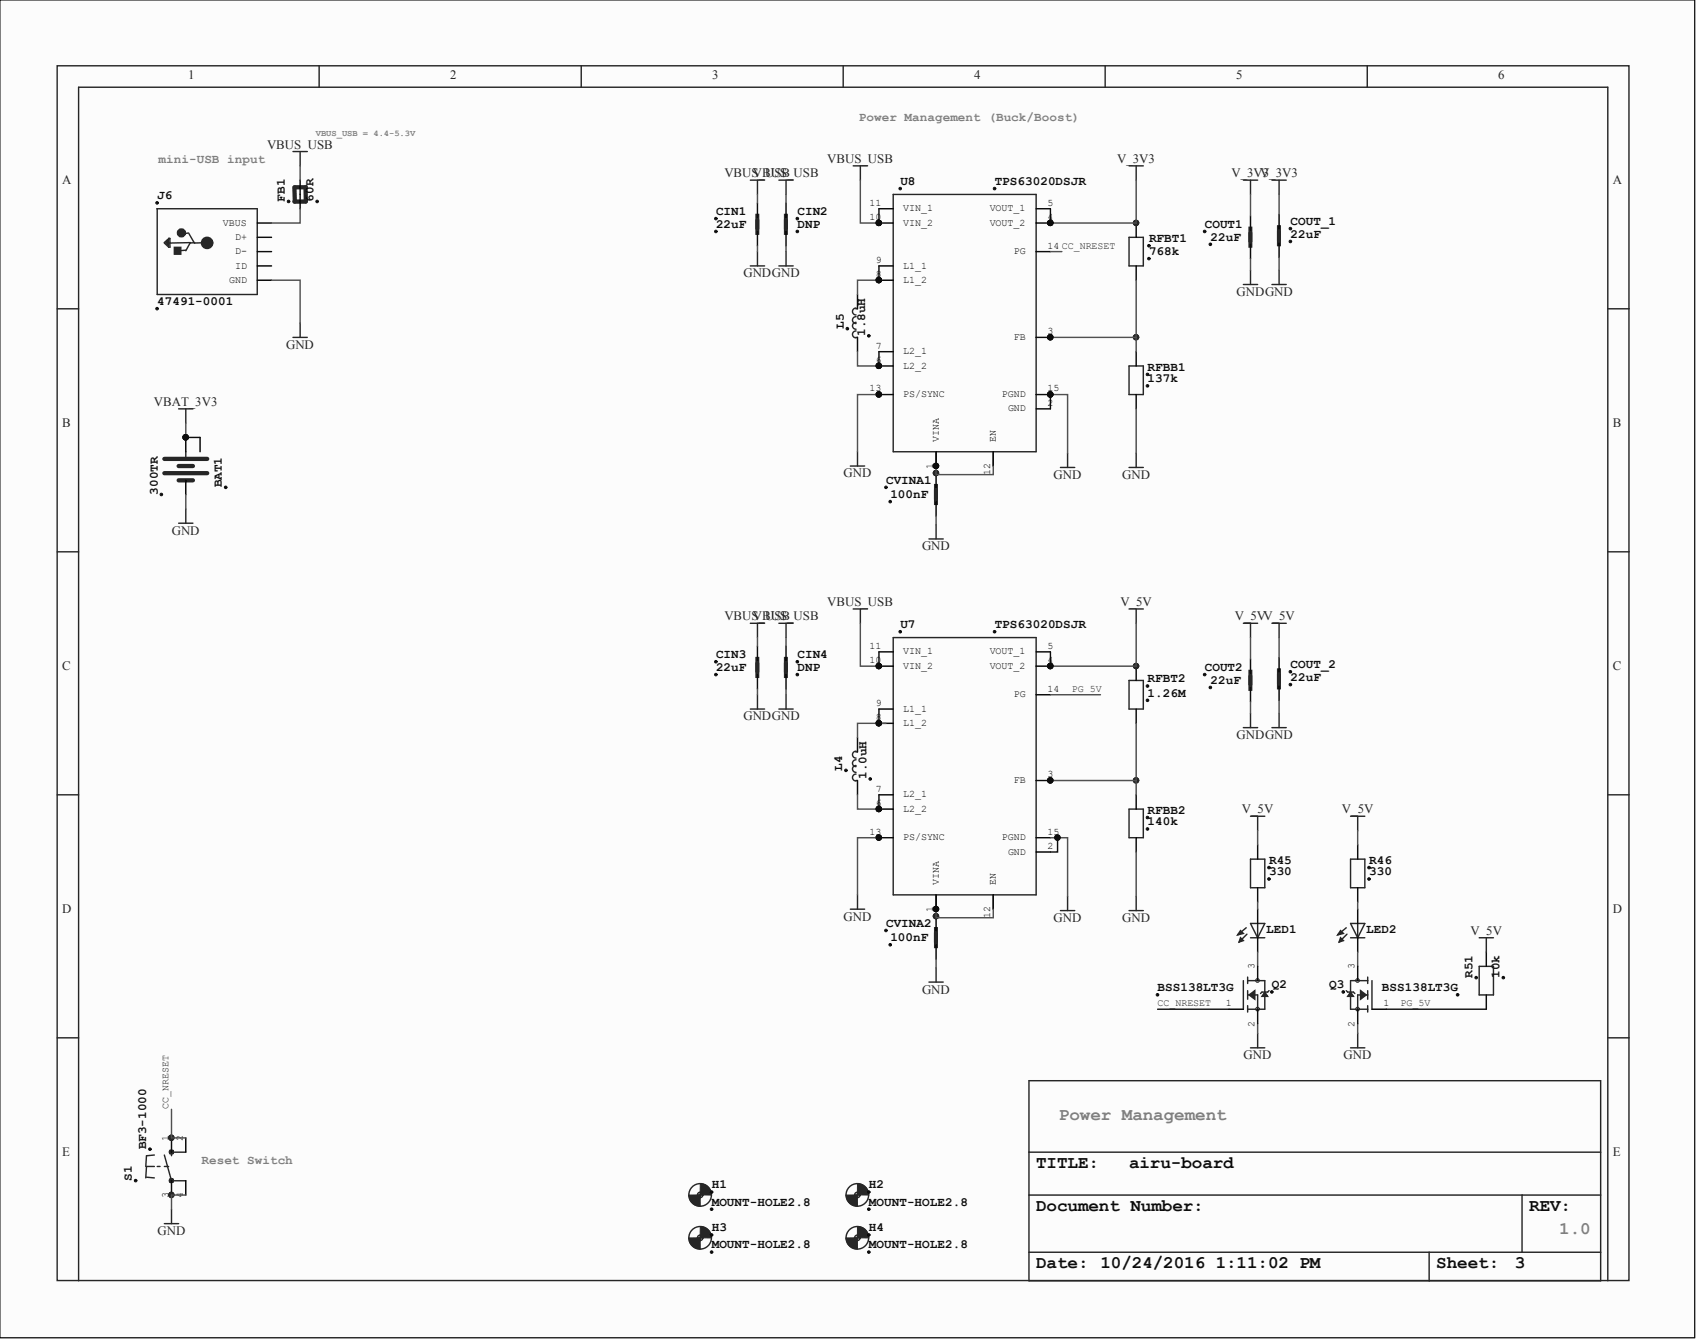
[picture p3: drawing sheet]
<svg xmlns="http://www.w3.org/2000/svg" width="301mm" height="238mm" viewBox="0 0 301 238" stroke-linecap="round" stroke-linejoin="round" font-family="sans-serif">
<defs><g id="words">
<g font-size="3.1" fill="#808080">
<text x="188" y="198.7">Power Management</text>
<text x="276.8" y="219">1.0</text>
</g>
<g font-size="3.1" fill="#0e0e0e">
<text x="183.9" y="207.3">TITLE:</text>
<text x="200.4" y="207.3">airu-board</text>
<text x="183.9" y="214.9">Document Number:</text>
<text x="271.5" y="214.9">REV:</text>
<text x="183.9" y="225.1">Date: 10/24/2016 1:11:02 PM</text>
<text x="255" y="225.1">Sheet:</text>
<text x="268.9" y="225.1">3</text>
</g>
<g font-size="2.3" fill="#262626">
<text x="33.4" y="14.1">1</text>
<text x="79.9" y="14.1">2</text>
<text x="126.4" y="14.1">3</text>
<text x="173" y="14.1">4</text>
<text x="219.5" y="14.1">5</text>
<text x="266" y="14.1">6</text>
<text x="47.4" y="26.4">VBUS_USB</text>
<text x="146.9" y="28.9">VBUS_USB</text>
<text x="198.3" y="28.9">V_3V3</text>
<text x="11" y="32.7">A</text>
<text x="128.6" y="31.5">VBUS_USB</text>
<text x="133.7" y="31.5">VBUS_USB</text>
<text x="218.6" y="31.5">V_3V3</text>
<text x="223.7" y="31.5">V_3V3</text>
<text x="286.3" y="32.7">A</text>
<text x="132" y="49.2">GNDGND</text>
<text x="219.5" y="52.5">GNDGND</text>
<text x="50.8" y="61.9">GND</text>
<text x="11" y="75.8">B</text>
<text x="27.3" y="72">VBAT_3V3</text>
<text x="286.3" y="75.8">B</text>
<text x="149.7" y="84.7">GND</text>
<text x="187" y="85">GND</text>
<text x="199.2" y="85">GND</text>
<text x="30.5" y="94.9">GND</text>
<text x="163.7" y="97.7">GND</text>
<text x="146.9" y="107.6">VBUS_USB</text>
<text x="198.9" y="107.6">V_5V</text>
<text x="128.6" y="110.1">VBUS_USB</text>
<text x="133.7" y="110.1">VBUS_USB</text>
<text x="219.2" y="110.1">V_5VV_5V</text>
<text x="11" y="119">C</text>
<text x="286.3" y="119">C</text>
<text x="132" y="127.8">GNDGND</text>
<text x="219.5" y="131.1">GNDGND</text>
<text x="220.5" y="144.3">V_5V</text>
<text x="238.2" y="144.3">V_5V</text>
<text x="11" y="162.1">D</text>
<text x="149.7" y="163.4">GND</text>
<text x="187" y="163.6">GND</text>
<text x="199.2" y="163.6">GND</text>
<text x="261.1" y="165.9">V_5V</text>
<text x="286.3" y="162.1">D</text>
<text x="163.7" y="176.3">GND</text>
<text x="220.8" y="188">GND</text>
<text x="238.5" y="188">GND</text>
<text x="11" y="205.2">E</text>
<text x="286.3" y="205.2">E</text>
<text x="28" y="219.2">GND</text>
</g>
<g font-size="2.2" fill="#808080">
<text x="152.5" y="21.4">Power Management (Buck/Boost)</text>
<text x="28.2" y="29">mini-USB input</text>
<text x="35.8" y="206.6">Reset Switch</text>
</g>
<g font-size="2.2" fill="#0e0e0e">
<text x="27.9" y="35.3">J6</text>
<text x="50.6" y="35.8" transform="rotate(-90 50.6 35.8)">FB1</text>
<text x="55.6" y="35.8" transform="rotate(-90 55.6 35.8)">60R</text>
<text x="159.8" y="32.8">U8</text>
<text x="176.6" y="32.8">TPS63020DSJR</text>
<text x="127.1" y="38.1">CIN1</text>
<text x="127.1" y="40.4">22uF</text>
<text x="141.6" y="38.1">CIN2</text>
<text x="141.6" y="40.4">DNP</text>
<text x="213.9" y="40.4">COUT1</text>
<text x="229.1" y="39.9">COUT_1</text>
<text x="204" y="43">RFBT1</text>
<text x="204" y="45.2">768k</text>
<text x="214.9" y="42.7">22uF</text>
<text x="229.1" y="42.2">22uF</text>
<text x="27.9" y="54.1">47491-0001</text>
<text x="149.8" y="58.3" transform="rotate(-90 149.8 58.3)">L5</text>
<text x="153.6" y="59.6" transform="rotate(-90 153.6 59.6)">1.8uH</text>
<text x="203.7" y="65.8">RFBB1</text>
<text x="203.7" y="67.8">137k</text>
<text x="28" y="87.8" transform="rotate(-90 28 87.8)">300TR</text>
<text x="39.4" y="86.5" transform="rotate(-90 39.4 86.5)">BAT1</text>
<text x="157.3" y="85.8">CVINA1</text>
<text x="158.1" y="88.4">100nF</text>
<text x="159.8" y="111.4">U7</text>
<text x="176.6" y="111.4">TPS63020DSJR</text>
<text x="127.1" y="116.8">CIN3</text>
<text x="127.1" y="119.1">22uF</text>
<text x="141.6" y="116.8">CIN4</text>
<text x="141.6" y="119.1">DNP</text>
<text x="213.9" y="119.1">COUT2</text>
<text x="229.1" y="118.5">COUT_2</text>
<text x="203.7" y="121.1">RFBT2</text>
<text x="203.7" y="123.6">1.26M</text>
<text x="214.9" y="121.3">22uF</text>
<text x="229.1" y="120.8">22uF</text>
<text x="149.5" y="136.7" transform="rotate(-90 149.5 136.7)">L4</text>
<text x="153.8" y="138.2" transform="rotate(-90 153.8 138.2)">1.0uH</text>
<text x="203.7" y="144.4">RFBB2</text>
<text x="203.7" y="146.4">140k</text>
<text x="225.3" y="153.3">R45</text>
<text x="225.3" y="155.3">330</text>
<text x="243.1" y="153.3">R46</text>
<text x="243.1" y="155.3">330</text>
<text x="157.3" y="164.5">CVINA2</text>
<text x="158.1" y="167">100nF</text>
<text x="224.8" y="165.5">LED1</text>
<text x="242.6" y="165.5">LED2</text>
<text x="261.4" y="173.5" transform="rotate(-90 261.4 173.5)">R51</text>
<text x="266.2" y="173.5" transform="rotate(-90 266.2 173.5)">10k</text>
<text x="205.5" y="175.9">BSS138LT3G</text>
<text x="225.8" y="175.4">Q2</text>
<text x="236" y="175.4">Q3</text>
<text x="245.3" y="175.9">BSS138LT3G</text>
<text x="26" y="203.9" transform="rotate(-90 26 203.9)">BF3-1000</text>
<text x="23.4" y="209.5" transform="rotate(-90 23.4 209.5)">S1</text>
<text x="126.4" y="210.9">H1</text>
<text x="126.4" y="213.9">MOUNT-HOLE2.8</text>
<text x="154.3" y="210.9">H2</text>
<text x="154.3" y="213.9">MOUNT-HOLE2.8</text>
<text x="126.4" y="218.5">H3</text>
<text x="126.4" y="221.5">MOUNT-HOLE2.8</text>
<text x="154.3" y="218.5">H4</text>
<text x="154.3" y="221.5">MOUNT-HOLE2.8</text>
</g>
<g font-size="1.8">
<text x="39.6" y="40">VBUS</text>
<text x="154.4" y="39">10</text>
<text x="154.4" y="36.5">11</text>
<text x="160.4" y="40">VIN_2</text>
<text x="160.4" y="37.5">VIN_1</text>
<text x="175.7" y="40">VOUT_2</text>
<text x="175.7" y="37.5">VOUT_1</text>
<text x="186" y="39">4</text>
<text x="186" y="36.5">5</text>
<text x="41.7" y="42.6">D+</text>
<text x="41.7" y="45.1">D-</text>
<text x="41.7" y="47.6">ID</text>
<text x="155.5" y="46.6">9</text>
<text x="160.4" y="47.6">L1_1</text>
<text x="180" y="45.1">PG</text>
<text x="186" y="44.1">14 CC_NRESET</text>
<text x="40.7" y="50.2">GND</text>
<text x="155.5" y="49.2">8</text>
<text x="160.4" y="50.2">L1_2</text>
<text x="186" y="59.3">3</text>
<text x="155.5" y="64.4">6</text>
<text x="155.5" y="61.9">7</text>
<text x="160.4" y="65.4">L2_2</text>
<text x="160.4" y="62.9">L2_1</text>
<text x="180" y="60.3">FB</text>
<text x="154.4" y="69.5">13</text>
<text x="160.4" y="70.5">PS/SYNC</text>
<text x="177.9" y="70.5">PGND</text>
<text x="186" y="69.5">15</text>
<text x="186" y="72">2</text>
<text x="179" y="73">GND</text>
<text x="165.6" y="83.2" transform="rotate(-90 165.6 83.2)">1</text>
<text x="166.7" y="78.4" transform="rotate(-90 166.7 78.4)">VINA</text>
<text x="176.8" y="78.4" transform="rotate(-90 176.8 78.4)">EN</text>
<text x="175.8" y="84.3" transform="rotate(-90 175.8 84.3)">12</text>
<text x="154.4" y="117.7">10</text>
<text x="154.4" y="115.1">11</text>
<text x="160.4" y="118.7">VIN_2</text>
<text x="160.4" y="116.1">VIN_1</text>
<text x="175.7" y="118.7">VOUT_2</text>
<text x="175.7" y="116.1">VOUT_1</text>
<text x="186" y="117.7">4</text>
<text x="186" y="115.1">5</text>
<text x="155.5" y="125.3">9</text>
<text x="180" y="123.7">PG</text>
<text x="186" y="122.7">14</text>
<text x="155.5" y="127.8">8</text>
<text x="160.4" y="128.8">L1_2</text>
<text x="160.4" y="126.3">L1_1</text>
<text x="186" y="137.9">3</text>
<text x="155.5" y="143">6</text>
<text x="155.5" y="140.5">7</text>
<text x="160.4" y="141.5">L2_1</text>
<text x="180" y="139">FB</text>
<text x="154.4" y="148.1">13</text>
<text x="160.4" y="144">L2_2</text>
<text x="160.4" y="149.1">PS/SYNC</text>
<text x="177.9" y="149.1">PGND</text>
<text x="186" y="148.1">15</text>
<text x="179" y="151.6">GND</text>
<text x="186" y="150.6">2</text>
<text x="165.6" y="161.9" transform="rotate(-90 165.6 161.9)">1</text>
<text x="166.7" y="157" transform="rotate(-90 166.7 157)">VINA</text>
<text x="176.8" y="157" transform="rotate(-90 176.8 157)">EN</text>
<text x="175.8" y="163" transform="rotate(-90 175.8 163)">12</text>
<text x="222.7" y="172" transform="rotate(-90 222.7 172)">3</text>
<text x="240.5" y="172" transform="rotate(-90 240.5 172)">3</text>
<text x="217.6" y="178.5">1</text>
<text x="245.6" y="178.5">1</text>
<text x="222.7" y="182.2" transform="rotate(-90 222.7 182.2)">2</text>
<text x="240.5" y="182.2" transform="rotate(-90 240.5 182.2)">2</text>
<text x="29.9" y="202.4" transform="rotate(-90 29.9 202.4)">1</text>
<text x="32.4" y="202.4" transform="rotate(-90 32.4 202.4)">2</text>
<text x="29.9" y="212.6" transform="rotate(-90 29.9 212.6)">3</text>
<text x="32.4" y="212.6" transform="rotate(-90 32.4 212.6)">4</text>
</g>
<g font-size="1.8" fill="#262626">
<text x="190.3" y="122.7">PG_5V</text>
<text x="205.5" y="178.5">CC_NRESET</text>
<text x="248.6" y="178.5">PG_5V</text>
<text x="29.9" y="196.8" transform="rotate(-90 29.9 196.8)">CC_NRESET</text>
</g>
<text font-size="1.6" fill="#808080" x="56.1" y="24.1">VBUS_USB = 4.4-5.3V</text>
</g></defs>
<path d="M0 0h300.9v237.4h-300.9z" fill="#fcfcfc" stroke="#000" stroke-width=".18"/>
<g fill="#0e0e0e" stroke="#0e0e0e" stroke-width=".18">
<circle cx="30.4" cy="212" r=".48"/>
<circle cx="30.4" cy="201.9" r=".48"/>
<circle cx="166.2" cy="162.6" r=".48"/>
<circle cx="166.2" cy="83.9" r=".48"/>
<circle cx="201.7" cy="138.5" r=".48"/>
<circle cx="201.7" cy="118.2" r=".48"/>
<circle cx="201.7" cy="59.8" r=".48"/>
<circle cx="201.7" cy="39.5" r=".48"/>
<circle cx="27.9" cy="36" r=".23"/>
<circle cx="27.9" cy="54.8" r=".23"/>
<circle cx="51.2" cy="35.7" r=".23"/>
<circle cx="56.3" cy="35.7" r=".23"/>
<circle cx="24.1" cy="209.5" r=".23"/>
<circle cx="26.6" cy="203.9" r=".23"/>
<circle cx="33" cy="77.6" r=".48"/>
<circle cx="40.1" cy="86.5" r=".23"/>
<circle cx="28.6" cy="87.7" r=".23"/>
<circle cx="126.3" cy="211.5" r=".23"/>
<circle cx="126.3" cy="214.6" r=".23"/>
<circle cx="154.2" cy="211.5" r=".23"/>
<circle cx="154.2" cy="214.6" r=".23"/>
<circle cx="126.3" cy="219.1" r=".23"/>
<circle cx="126.3" cy="222.2" r=".23"/>
<circle cx="154.2" cy="219.1" r=".23"/>
<circle cx="154.2" cy="222.2" r=".23"/>
<circle cx="186.5" cy="59.8" r=".48"/>
<circle cx="186.5" cy="70" r=".48"/>
<circle cx="156" cy="49.7" r=".48"/>
<circle cx="156" cy="64.9" r=".48"/>
<circle cx="156" cy="70" r=".48"/>
<circle cx="166.2" cy="82.7" r=".48"/>
<circle cx="156" cy="39.5" r=".48"/>
<circle cx="186.5" cy="39.5" r=".48"/>
<circle cx="159.8" cy="33.5" r=".23"/>
<circle cx="176.6" cy="33.5" r=".23"/>
<circle cx="150.4" cy="58.3" r=".23"/>
<circle cx="154.2" cy="59.6" r=".23"/>
<circle cx="127.1" cy="38.8" r=".23"/>
<circle cx="127.1" cy="41.1" r=".23"/>
<circle cx="157.3" cy="86.5" r=".23"/>
<circle cx="158" cy="89" r=".23"/>
<circle cx="204" cy="43.6" r=".23"/>
<circle cx="204" cy="45.9" r=".23"/>
<circle cx="203.7" cy="66.4" r=".23"/>
<circle cx="203.7" cy="68.5" r=".23"/>
<circle cx="213.9" cy="41.1" r=".23"/>
<circle cx="214.9" cy="43.4" r=".23"/>
<circle cx="229.1" cy="40.6" r=".23"/>
<circle cx="229.1" cy="42.8" r=".23"/>
<circle cx="141.6" cy="38.8" r=".23"/>
<circle cx="141.6" cy="41.1" r=".23"/>
<circle cx="186.5" cy="138.5" r=".48"/>
<circle cx="156" cy="128.3" r=".48"/>
<circle cx="156" cy="143.5" r=".48"/>
<circle cx="156" cy="148.6" r=".48"/>
<circle cx="166.2" cy="161.3" r=".48"/>
<circle cx="156" cy="118.2" r=".48"/>
<circle cx="186.5" cy="118.2" r=".48"/>
<circle cx="159.8" cy="112.1" r=".23"/>
<circle cx="176.6" cy="112.1" r=".23"/>
<circle cx="127.1" cy="117.4" r=".23"/>
<circle cx="127.1" cy="119.7" r=".23"/>
<circle cx="157.3" cy="165.1" r=".23"/>
<circle cx="158" cy="167.6" r=".23"/>
<circle cx="203.7" cy="145.1" r=".23"/>
<circle cx="203.7" cy="147.1" r=".23"/>
<circle cx="213.9" cy="119.7" r=".23"/>
<circle cx="214.9" cy="122" r=".23"/>
<circle cx="229.1" cy="119.2" r=".23"/>
<circle cx="229.1" cy="121.5" r=".23"/>
<circle cx="141.6" cy="117.4" r=".23"/>
<circle cx="141.6" cy="119.7" r=".23"/>
<circle cx="150.2" cy="136.7" r=".23"/>
<circle cx="154.5" cy="138.2" r=".23"/>
<circle cx="203.7" cy="121.7" r=".23"/>
<circle cx="203.7" cy="124.3" r=".23"/>
</g>
<g fill="none" stroke="#262626" stroke-width=".25">
<path d="M10.1 11.7h279.1v215.5h-279.1zM56.7 11.7v3.8M103.2 11.7v3.8M149.7 11.7v3.8M196.2 11.7v3.8M242.7 11.7v3.8M27.9 37h17.8v15.3h-17.8v-15.3M134.5 38.6v.7M139.5 38.6v.7M158.6 34.5h25.3v45.7h-25.3zM10.1 54.8h3.9M29.2 43l.7-.6v1.3"/>
<path d="M29.2 43.1l.7 .7M29.6 43.3l.1 .1M29.7 42.6v.9M29.7 42.6l-.3 .5 .2-.1M29.9 42.3l.3 .1M30.1 42.3l.1 .8 3.6-.1M30.1 43l.1 .9M30.1 43.8l-.2 .1M33 44.4l-1.2 .1M33.5 41.4l-.9 .1M33.5 41.5l1 1.6 2.2-.1M34.6 43l-.9 .1-.7 1.4"/>
<path d="M134.5 40.3v.8M139.5 40.3v.8M151.9 54.8h.3M151.9 59.9h.3M152 58.7a.61 .61 0 0 0-.7 .6 .61 .61 0 0 0 .7 .6M152 57.2a.61 .61 0 0 0-.7 .6 .61 .61 0 0 0 .7 .6M152 56.2a.61 .61 0 0 0-.7 .6 .61 .61 0 0 0 .7 .6M152 54.7a.61 .61 0 0 0-.7 .6 .61 .61 0 0 0 .7 .6M200.4 42.1h2.6v5.1h-2.6zM222 40.8v.8M222 42.6v.8M227.1 40.6v.8"/>
<path d="M227.1 42.4v.7M285.4 54.8h3.8M200.4 64.9h2.6v5.1h-2.6zM10.1 97.9h3.9M33 80.2v1M166.2 80.2v2.5M166.2 86.5v.8M166.2 88.3v.7M176.3 80.2v2.5M285.4 97.9h3.8M134.5 117.2v.8M134.5 119v.7"/>
<path d="M139.5 117.2v.8M139.5 119v.7M158.6 113.1h25.3v45.7h-25.3zM222 119.5v.7M227.1 119.2v.8M151.9 138.5h.3M151.9 133.4h.3M152 137.4a.61 .61 0 0 0-.7 .6 .61 .61 0 0 0 .7 .6M152 135.8a.61 .61 0 0 0-.7 .6 .61 .61 0 0 0 .7 .7M152 134.8a.61 .61 0 0 0-.7 .6 .61 .61 0 0 0 .7 .6M152 133.3a.61 .61 0 0 0-.7 .6 .61 .61 0 0 0 .7 .6M200.4 120.7h2.6v5.1h-2.6z"/>
<path d="M222 121.2v.8M227.1 121v.8M10.1 141h3.9M166.2 158.8v2.5M176.3 158.8v2.5M200.4 143.6h2.6v5h-2.6zM285.4 141h3.8M166.2 165.1v.8M166.2 166.9v.8M221.2 164.6l-1.5 1.3M221.4 165.8l-1.4 1.4M222 163.9h2.5l-1.2 2.5z"/>
<path d="M222 166.4h2.5M223.3 163.9v2.5M10.1 184.2h3.9M182.7 191.8h101.5v35.5h-101.5zM285.4 184.2h3.8M26 208.9l1.4 .1M27.4 205l-1.4 .1-.1 1.9M27.4 207h-1.4l-.1 2M27.9 207h.5M29.2 207h.7M29.2 205l1.2 4.5h2.6M33 204.4h-2.6v.7"/>
<path d="M123.8 212.1h1M123.8 219.7h1M124.3 211.5v1.1M124.3 219.2v1M151.7 212.1h1M151.7 219.7h1M152.2 211.5v1.1M152.2 219.2v1M182.7 212.1h101.5M182.7 204.4h101.5M270.2 212.1v10.1M14 227.3v-211.8h271.4v211.8"/>
<path d="M182.7 222.2h101.5M253.7 222.2v5.1"/>
<circle cx="124.3" cy="212" r=".48"/>
<circle cx="124.3" cy="219.6" r=".48"/>
<circle cx="124.3" cy="219.6" r="2"/>
<circle cx="124.3" cy="212" r="2"/>
<circle cx="152.2" cy="212" r=".48"/>
<circle cx="152.2" cy="219.6" r=".48"/>
<circle cx="152.2" cy="219.6" r="2"/>
<circle cx="152.2" cy="212" r="2"/>
</g>
<g fill="#262626" stroke="#262626" stroke-width=".25">
<path d="M31 43.9h1.1v1.2h-1.1z"/>
<path d="M134.2 38.1h.5v2.4h-.5z"/>
<path d="M134.2 39.1h.5v2.5h-.5z"/>
<path d="M165.9 86h.5v2.5h-.5z"/>
<path d="M165.9 87h.5v2.5h-.5z"/>
<path d="M221.8 40.3h.4v2.5h-.4z"/>
<path d="M221.8 41.4h.4v2.4h-.4z"/>
<path d="M226.8 40.1h.5v2.5h-.5z"/>
<path d="M226.8 41.1h.5v2.5h-.5z"/>
<path d="M139.3 38.1h.4v2.4h-.4z"/>
<path d="M139.3 39.1h.4v2.5h-.4z"/>
<path d="M134.2 116.7h.5v2.5h-.5z"/>
<path d="M134.2 117.7h.5v2.5h-.5z"/>
<path d="M165.9 164.6h.5v2.5h-.5z"/>
<path d="M165.9 165.6h.5v2.5h-.5z"/>
<path d="M221.8 119h.4v2.5h-.4z"/>
<path d="M221.8 120h.4v2.5h-.4z"/>
<path d="M226.8 118.7h.5v2.5h-.5z"/>
<path d="M226.8 119.7h.5v2.5h-.5z"/>
<path d="M139.3 116.7h.4v2.5h-.4z"/>
<path d="M139.3 117.7h.4v2.5h-.4z"/>
</g>
<g fill="none" stroke="#262626" stroke-width="1.3">
<circle cx="32.2" cy="41.3" r=".18"/>
<circle cx="36.8" cy="43.1" r=".48"/>
</g>
<g fill="none" stroke="#000" stroke-width=".25">
<path d="M45.7 39.6h2.5M53.3 32v5M134.5 36v2.6M139.5 36v2.6M156 39.6h2.6M156 37h2.6M183.9 39.6h2.6M183.9 37h2.6M201.7 39.6v2.5M222 38.3v2.5M227.1 38.1v2.5M45.7 42.1h2.5"/>
<path d="M45.7 44.6h2.5M45.7 49.7h2.5M45.7 47.2h2.5M134.5 41.1v2.5M139.5 41.1v2.5M152.2 52.3v2.5M152.2 59.9v2.5M156 49.7h2.6M156 47.2h2.6M183.9 44.6h2.6M183.9 59.9h2.6M201.7 47.2v2.5"/>
<path d="M222 43.4v2.5M227.1 43.1v2.6M33 77.6v2.6M35.5 77.6v2.6M156 70h2.6M156 64.9h2.6M156 62.4h2.6M183.9 70h2.6M183.9 72.5h2.6M201.7 62.4v2.5M201.7 70v2.5M33 85.2v2.6"/>
<path d="M166.2 80.2v2.5M166.2 84v2.5M166.2 89v2.6M176.3 80.2v2.5M134.5 114.7v2.5M134.5 119.7v2.6M139.5 114.7v2.5M139.5 119.7v2.6M156 118.2h2.6M156 115.7h2.6M183.9 118.2h2.6M183.9 115.7h2.6"/>
<path d="M201.7 118.2v2.5M222 116.9v2.6M227.1 116.7v2.5M152.2 130.9v2.5M152.2 138.5v2.5M156 128.4h2.6M156 125.8h2.6M183.9 138.5h2.6M183.9 123.3h2.6M201.7 125.8v2.6M222 122v2.5M227.1 121.8v2.5"/>
<path d="M156 148.6h2.6M156 143.6h2.6M156 141h2.6M166.2 158.8v2.5M176.3 158.8v2.5M183.9 148.6h2.6M183.9 151.2h2.6M201.7 141v2.6M201.7 148.6v2.6M166.2 162.6v2.5M166.2 167.7v2.5M30.4 201.9v2.5"/>
<path d="M30.4 209.5v2.6M33 201.9v2.5M33 209.5v2.6"/>
</g>
<g fill="none" stroke="#262626" stroke-width=".76">
<path d="M52.3 33.2v2.6M52.3 35.8h1.9M52.3 33.2h2M54.2 33.2l.1 2.6M29.2 81.4h7.6M29.2 84h7.6M31.7 82.7h2.6M31.7 85.2h2.6"/>
<circle cx="30.4" cy="209.5" r=".1"/>
<circle cx="30.4" cy="204.4" r=".1"/>
</g>
<g fill="#262626" stroke="#262626" stroke-width=".18">
<path d="M124.3 210v2l2 .1a2 2 0 0 0-2-2.1zM124.3 212l2 .1z" fill-rule="evenodd"/>
<path d="M122.3 212.1a2 2 0 0 0 2 1.9v-2zM122.3 212.1l2-.1z" fill-rule="evenodd"/>
<path d="M152.2 210v2l2 .1a2 2 0 0 0-2-2.1zM152.2 212l2 .1z" fill-rule="evenodd"/>
<path d="M150.2 212.1a2 2 0 0 0 2 1.9v-2zM150.2 212.1l2-.1z" fill-rule="evenodd"/>
<path d="M124.3 217.6v2l2 .1a2 2 0 0 0-2-2.1zM124.3 219.6l2 .1z" fill-rule="evenodd"/>
<path d="M122.3 219.7a2 2 0 0 0 2 1.9v-2zM122.3 219.7l2-.1z" fill-rule="evenodd"/>
<path d="M152.2 217.6v2l2 .1a2 2 0 0 0-2-2.1zM152.2 219.6l2 .1z" fill-rule="evenodd"/>
<path d="M150.2 219.7a2 2 0 0 0 2 1.9v-2zM150.2 219.7l2-.1z" fill-rule="evenodd"/>
</g>
<path d="M220.2 165.1l.5 .5-1 .3z" fill="#262626"/>
<path d="M220.2 165.1l.5 .5-1 .3z" fill="none" stroke="#262626" stroke-width=".25"/>
<path d="M220.2 166.4l.5 .5-.7 .3z" fill="#262626"/>
<path d="M220.2 166.4l.5 .5-.7 .3zM239 164.6l-1.5 1.3M239.1 165.8l-1.4 1.4M239.8 163.9h2.5l-1.3 2.5zM239.8 166.4h2.5M241 163.9v2.5" fill="none" stroke="#262626" stroke-width=".25"/>
<path d="M223.3 161.3v2.6M223.3 166.4v2.5" fill="none" stroke="#000" stroke-width=".25"/>
<path d="M238 165.1l.5 .5-1 .3z" fill="#262626"/>
<path d="M238 165.1l.5 .5-1 .3z" fill="none" stroke="#262626" stroke-width=".25"/>
<path d="M238 166.4l.5 .5-.8 .3z" fill="#262626"/>
<g fill="none" stroke="#262626" stroke-width=".25">
<path d="M52 26.9h2.5M53.3 26.9v2.5M133.2 32h2.5M134.5 32v2.5M138.3 32h2.5M139.5 32v2.5M151.5 29.4h2.5M152.7 29.4v2.6M200.4 29.4h2.6M201.7 29.4v2.6M220.7 32h2.6M222 32v2.5"/>
<path d="M225.8 32h2.5M227.1 32v2.5M52 59.9h2.5M53.3 57.3v2.6M133.2 47.2h2.5M134.5 44.6v2.6M138.3 47.2h2.5M139.5 44.6v2.6M220.7 50.5h2.6M222 47.9v2.6M225.8 50.5h2.5M227.1 47.9v2.6"/>
<path d="M31.7 72.5h2.6M33 72.5v2.6M31.7 92.8h2.6M33 90.3v2.5M151 82.7h2.5M152.2 80.2v2.5M164.9 95.6h2.6M166.2 93.1v2.5M188.3 82.9h2.5M189.5 80.4v2.5M200.4 82.9h2.6M201.7 80.4v2.5"/>
<path d="M133.2 110.6h2.5M134.5 110.6v2.5M138.3 110.6h2.5M139.5 110.6v2.5M151.5 108.1h2.5M152.7 108.1v2.5M200.4 108.1h2.6M201.7 108.1v2.5M220.7 110.6h2.6M222 110.6v2.5M225.8 110.6h2.5M227.1 110.6v2.5"/>
<path d="M133.2 125.8h2.5M134.5 123.3v2.5M138.3 125.8h2.5M139.5 123.3v2.5M220.7 129.1h2.6M222 126.6v2.5M225.8 129.1h2.5M227.1 126.6v2.5M152.2 158.8v2.5M189.5 159v2.6M201.7 159v2.6M222 152.4h2.5v5.1h-2.5z"/>
<path d="M222 144.8h2.5M223.3 144.8v2.6M239.8 152.4h2.5v5.1h-2.5zM239.8 144.8h2.5M241 144.8v2.6M151 161.3h2.5M164.9 174.3h2.6M166.2 171.7v2.6M188.3 161.6h2.5M200.4 161.6h2.6M220.7 174v5.1M221.5 174h3v5.1h-3"/>
<path d="M221.5 176.5h1.8v2.6M221.5 173.4v1.1M221.5 175.8v1.5M221.5 178.4v1.2M225.3 175.8l-.3 .2h-1l-.2 .3M238 166.4l.5 .5-.8 .3zM262.6 171.5h2.5v5h-2.5zM262.6 166.4h2.5M263.9 166.4v2.5M222 185.9h2.5M223.3 183.4v2.5M239.8 185.9h2.5"/>
<path d="M241 183.4v2.5M29.2 217.1h2.5M30.4 214.6v2.5"/>
</g>
<path d="M223.3 149.9v2.5M223.3 157.5v2.6M241 149.9v2.5M241 157.5v2.6M241 161.3v2.6M241 166.4v2.5M263.9 168.9v2.6M263.9 176.5v2.6" fill="none" stroke="#000" stroke-width=".25"/>
<g fill="#0e0e0e" stroke="#0e0e0e" stroke-width=".18">
<circle cx="225.3" cy="153.9" r=".23"/>
<circle cx="225.3" cy="156" r=".23"/>
<circle cx="243" cy="153.9" r=".23"/>
<circle cx="243" cy="156" r=".23"/>
<circle cx="262.1" cy="173.5" r=".23"/>
<circle cx="266.9" cy="173.5" r=".23"/>
<circle cx="33" cy="77.6" r=".48"/>
<circle cx="186.5" cy="59.8" r=".48"/>
<circle cx="186.5" cy="39.5" r=".48"/>
<circle cx="166.2" cy="82.7" r=".48"/>
<circle cx="186.5" cy="138.5" r=".48"/>
<circle cx="166.2" cy="161.3" r=".48"/>
<circle cx="186.5" cy="118.2" r=".48"/>
<circle cx="156" cy="148.6" r=".48"/>
<circle cx="156" cy="143.5" r=".48"/>
<circle cx="156" cy="128.3" r=".48"/>
<circle cx="156" cy="70" r=".48"/>
<circle cx="156" cy="64.9" r=".48"/>
<circle cx="156" cy="49.7" r=".48"/>
<circle cx="156" cy="118.2" r=".48"/>
<circle cx="156" cy="39.5" r=".48"/>
<circle cx="187.7" cy="148.6" r=".48"/>
<circle cx="186.5" cy="70" r=".48"/>
</g>
<g fill="#262626" stroke="#262626" stroke-width=".18">
<circle cx="30.4" cy="212" r=".48"/>
<circle cx="30.4" cy="201.9" r=".48"/>
<circle cx="201.7" cy="59.8" r=".48"/>
<circle cx="201.7" cy="39.5" r=".48"/>
<circle cx="166.2" cy="83.9" r=".48"/>
<circle cx="201.7" cy="138.5" r=".48"/>
<circle cx="166.2" cy="162.6" r=".48"/>
<circle cx="201.7" cy="118.2" r=".48"/>
</g>
<g fill="none" stroke="#4c4c4c" stroke-width=".25">
<path d="M53.3 37v2.6h-5.1M53.3 29.4v2.6M134.5 34.5v1.5M139.5 34.5v1.5M152.7 32v7.6h3.3M201.7 32v7.6h-15.2M222 34.5v3.8M227.1 34.5v3.6M48.2 49.7h5.1v7.6M134.5 43.6v1M139.5 43.6v1M156.3 49.7h-4.1v2.6"/>
<path d="M186.2 59.9h15.5M186.5 44.6h2M201.7 49.7v12.7M222 45.9v2M227.1 45.7v2.2M33 75.1v2.5M152.2 62.4v2.5h3.8M156.3 70h-4.1v10.2M186.5 70h3v10.4M201.7 72.5v7.9M166.2 82.4v1.8h10.1v-1.5M166.2 91.6v1.5"/>
<path d="M134.5 113.1v1.6M139.5 113.1v1.6M152.7 110.6v7.6h3.3M201.7 110.6v7.6h-15.2M222 113.1v3.8M227.1 113.1v3.6M134.5 122.3v1M139.5 122.3v1M157.3 128.4h-5.1v2.5M186.2 138.5h15.5M186.5 123.3h8.9M201.7 128.4v12.6"/>
<path d="M222 124.5v2.1M227.1 124.3v2.3M152.2 141v2.6h3.8M156.3 148.6h-4.1v10.2M186.5 148.6h3v10.4M201.7 151.2v7.8M223.3 147.4v2.5M241 147.4v2.5M166.2 161.1v1.7h10.1v-1.5M166.2 170.2v1.5M223.3 160.1v1.2M223.3 168.9v2.6"/>
<path d="M241 160.1v1.2M241 168.9v2.6M30.4 196.8v5.1h2.6M223.3 181.6v1.8M241 181.6v1.8M33 212.1h-2.6v2.5"/>
</g>
<path d="M205.5 179.1h12.7M246.1 179.1h17.8" fill="none" stroke="#0e0e0e" stroke-width=".25"/>
<path d="M224.5 176l.5 .8h-1z" fill="#262626"/>
<path d="M224.5 176l.5 .8h-1z" fill="none" stroke="#262626" stroke-width=".25"/>
<path d="M221.8 176.5l1-.7v1.5z" fill="#262626"/>
<path d="M221.8 176.5l1-.7v1.5zM239 175.8l.3 .2h1l.2 .3M242.8 173.4v1.1M242.8 175.8v1.5M242.8 178.4v1.2M242.8 176.5h-1.8v2.6M242.8 174h-3v5.1h3M243.6 174v5.1" fill="none" stroke="#262626" stroke-width=".25"/>
<g fill="none" stroke="#262626" stroke-width=".18">
<circle cx="223.2" cy="174" r=".33"/>
<circle cx="223.2" cy="179.1" r=".33"/>
</g>
<path d="M218.2 179.1h2.5M223.3 171.5v2.5M223.3 179.1v2.5" fill="none" stroke="#000" stroke-width=".25"/>
<g fill="#0e0e0e" stroke="#0e0e0e" stroke-width=".18">
<circle cx="225.8" cy="176" r=".23"/>
<circle cx="205.5" cy="176.5" r=".23"/>
</g>
<path d="M239.8 176l.5 .8h-1z" fill="#262626"/>
<path d="M239.8 176l.5 .8h-1z" fill="none" stroke="#262626" stroke-width=".25"/>
<path d="M241.5 175.8l1.1 .7-1.1 .8z" fill="#262626"/>
<path d="M241.5 175.8l1.1 .7-1.1 .8z" fill="none" stroke="#262626" stroke-width=".25"/>
<g fill="none" stroke="#262626" stroke-width=".18">
<circle cx="241" cy="174" r=".33"/>
<circle cx="241" cy="179.1" r=".33"/>
</g>
<path d="M241 171.5v2.5M241 179.1v2.5M243.6 179.1h2.5" fill="none" stroke="#000" stroke-width=".25"/>
<g fill="#0e0e0e" stroke="#0e0e0e" stroke-width=".18">
<circle cx="238.5" cy="176" r=".23"/>
<circle cx="258.8" cy="176.5" r=".23"/>
<circle cx="156" cy="39.5" r=".48"/>
<circle cx="186.5" cy="39.5" r=".48"/>
<circle cx="186.5" cy="70" r=".48"/>
<circle cx="156" cy="64.9" r=".48"/>
<circle cx="156" cy="49.7" r=".48"/>
<circle cx="156" cy="118.2" r=".48"/>
<circle cx="156" cy="128.3" r=".48"/>
<circle cx="156" cy="143.5" r=".48"/>
<circle cx="187.7" cy="148.6" r=".48"/>
<circle cx="186.5" cy="118.2" r=".48"/>
<circle cx="33" cy="77.6" r=".48"/>
</g>
<path d="M156 37v2.6M186.5 37v2.6M156 47.2v2.5M33 77.6h2.5M156 62.4v2.5M186.5 70v2.5M156 115.7v2.5M186.5 115.7v2.5M156 125.8v2.6M156 141v2.6M187.8 148.6v2.6h-1.3" fill="none" stroke="#0e0e0e" stroke-width=".25"/>
<path d="M33 87.8v2.5" fill="none" stroke="#4c4c4c" stroke-width=".25"/>
<use href="#words"/>
</svg>
